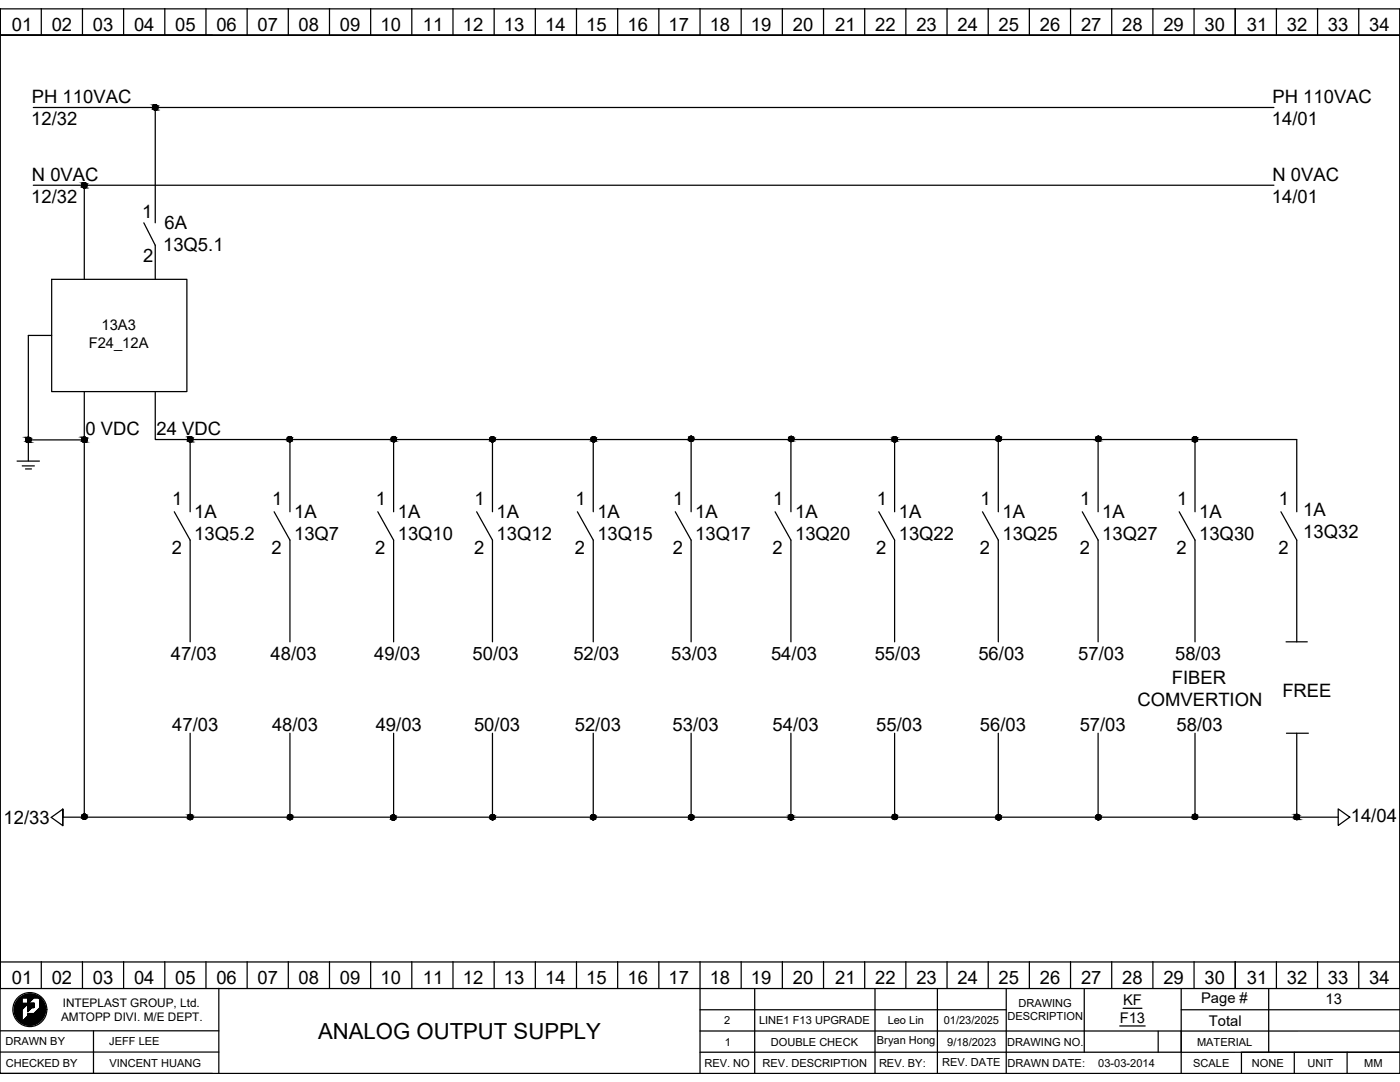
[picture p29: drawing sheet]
<svg xmlns="http://www.w3.org/2000/svg" width="279mm" height="216mm" viewBox="0 0 279 216" stroke-linecap="round" stroke-linejoin="round" font-family="sans-serif">
<defs><g id="words">
<text font-size="4.4" x="63.5" y="207.3">ANALOG OUTPUT SUPPLY</text>
<g font-size="3.7">
<text x="2.3" y="6.2">01</text>
<text x="10.3" y="6.2">02</text>
<text x="18.5" y="6.2">03</text>
<text x="26.7" y="6.2">04</text>
<text x="34.9" y="6.2">05</text>
<text x="43.2" y="6.2">06</text>
<text x="51.4" y="6.2">07</text>
<text x="59.6" y="6.2">08</text>
<text x="67.8" y="6.2">09</text>
<text x="75.9" y="6.2">10</text>
<text x="84.4" y="6.2">11</text>
<text x="92.4" y="6.2">12</text>
<text x="100.6" y="6.2">13</text>
<text x="108.8" y="6.2">14</text>
<text x="117" y="6.2">15</text>
<text x="125.2" y="6.2">16</text>
<text x="133.4" y="6.2">17</text>
<text x="141.6" y="6.2">18</text>
<text x="149.9" y="6.2">19</text>
<text x="158.2" y="6.2">20</text>
<text x="166.7" y="6.2">21</text>
<text x="174.7" y="6.2">22</text>
<text x="182.9" y="6.2">23</text>
<text x="191.1" y="6.2">24</text>
<text x="199.3" y="6.2">25</text>
<text x="207.5" y="6.2">26</text>
<text x="215.7" y="6.2">27</text>
<text x="224" y="6.2">28</text>
<text x="232.2" y="6.2">29</text>
<text x="240.4" y="6.2">30</text>
<text x="248.8" y="6.2">31</text>
<text x="256.8" y="6.2">32</text>
<text x="265" y="6.2">33</text>
<text x="273.2" y="6.2">34</text>
<text x="6.4" y="20.5">PH 110VAC</text>
<text x="254" y="20.5">PH 110VAC</text>
<text x="6.2" y="25">12/32</text>
<text x="253.8" y="25">14/01</text>
<text x="6.2" y="40.5">12/32</text>
<text x="6.4" y="36.1">N 0VAC</text>
<text x="253.8" y="40.5">14/01</text>
<text x="254" y="36.1">N 0VAC</text>
<text x="28.4" y="43.5">1</text>
<text x="32.8" y="45.7">6A</text>
<text x="28.6" y="52.2">2</text>
<text x="32.5" y="50.1">13Q5.1</text>
<text x="17.1" y="86.9">0 VDC</text>
<text x="31.2" y="86.8">24 VDC</text>
<text x="34.4" y="100.7">1</text>
<text x="54.3" y="100.7">1</text>
<text x="75" y="100.7">1</text>
<text x="94.7" y="100.7">1</text>
<text x="114.8" y="100.7">1</text>
<text x="134.4" y="100.7">1</text>
<text x="154.3" y="100.7">1</text>
<text x="175" y="100.7">1</text>
<text x="195.7" y="100.7">1</text>
<text x="215.6" y="100.7">1</text>
<text x="234.9" y="100.7">1</text>
<text x="255.2" y="100.7">1</text>
<text x="38.8" y="103.4">1A</text>
<text x="38.8" y="107.8">13Q5.2</text>
<text x="58.7" y="103.4">1A</text>
<text x="58.7" y="107.8">13Q7</text>
<text x="79.4" y="103.4">1A</text>
<text x="79.4" y="107.8">13Q10</text>
<text x="99.1" y="103.4">1A</text>
<text x="99.1" y="107.8">13Q12</text>
<text x="119.2" y="103.4">1A</text>
<text x="119.2" y="107.8">13Q15</text>
<text x="138.8" y="103.4">1A</text>
<text x="138.8" y="107.8">13Q17</text>
<text x="158.7" y="103.4">1A</text>
<text x="158.7" y="107.8">13Q20</text>
<text x="179.4" y="103.4">1A</text>
<text x="179.4" y="107.8">13Q22</text>
<text x="200.1" y="103.4">1A</text>
<text x="200.1" y="107.8">13Q25</text>
<text x="220" y="103.4">1A</text>
<text x="220" y="107.8">13Q27</text>
<text x="239.3" y="103.4">1A</text>
<text x="239.3" y="107.8">13Q30</text>
<text x="260.1" y="102.9">1A</text>
<text x="260.1" y="107.3">13Q32</text>
<text x="34.3" y="110.6">2</text>
<text x="54.2" y="110.6">2</text>
<text x="74.9" y="110.6">2</text>
<text x="94.6" y="110.6">2</text>
<text x="114.7" y="110.6">2</text>
<text x="134.2" y="110.6">2</text>
<text x="154.2" y="110.6">2</text>
<text x="174.9" y="110.6">2</text>
<text x="195.6" y="110.6">2</text>
<text x="215.5" y="110.6">2</text>
<text x="234.8" y="110.6">2</text>
<text x="255.1" y="110.6">2</text>
<text x="34.1" y="131.8">47/03</text>
<text x="54" y="131.8">48/03</text>
<text x="74.7" y="131.8">49/03</text>
<text x="94.3" y="131.8">50/03</text>
<text x="114.4" y="131.8">52/03</text>
<text x="134" y="131.8">53/03</text>
<text x="153.9" y="131.8">54/03</text>
<text x="174.6" y="131.8">55/03</text>
<text x="195.3" y="131.8">56/03</text>
<text x="215.2" y="131.8">57/03</text>
<text x="234.5" y="131.8">58/03</text>
<text x="233.9" y="136.4">FIBER</text>
<text x="227" y="140.9">COMVERTION</text>
<text x="255.9" y="139.1">FREE</text>
<text x="34.4" y="145.8">47/03</text>
<text x="54.3" y="145.8">48/03</text>
<text x="75" y="145.8">49/03</text>
<text x="94.6" y="145.8">50/03</text>
<text x="114.7" y="145.8">52/03</text>
<text x="134.2" y="145.8">53/03</text>
<text x="154.2" y="145.8">54/03</text>
<text x="174.9" y="145.8">55/03</text>
<text x="195.6" y="145.8">56/03</text>
<text x="215.5" y="145.8">57/03</text>
<text x="234.8" y="145.8">58/03</text>
<text x=".7" y="164.4">12/33</text>
<text x="269.6" y="164">14/04</text>
<text x="2.3" y="196.4">01</text>
<text x="10.3" y="196.4">02</text>
<text x="18.5" y="196.4">03</text>
<text x="26.7" y="196.4">04</text>
<text x="34.9" y="196.4">05</text>
<text x="43.2" y="196.4">06</text>
<text x="51.4" y="196.4">07</text>
<text x="59.6" y="196.4">08</text>
<text x="67.8" y="196.4">09</text>
<text x="75.9" y="196.4">10</text>
<text x="84.4" y="196.4">11</text>
<text x="92.4" y="196.4">12</text>
<text x="100.6" y="196.4">13</text>
<text x="108.8" y="196.4">14</text>
<text x="117" y="196.4">15</text>
<text x="125.2" y="196.4">16</text>
<text x="133.4" y="196.4">17</text>
<text x="141.6" y="196.4">18</text>
<text x="149.9" y="196.4">19</text>
<text x="158.2" y="196.4">20</text>
<text x="166.7" y="196.4">21</text>
<text x="174.7" y="196.4">22</text>
<text x="182.9" y="196.4">23</text>
<text x="191.1" y="196.4">24</text>
<text x="199.3" y="196.4">25</text>
<text x="207.5" y="196.4">26</text>
<text x="215.7" y="196.4">27</text>
<text x="224" y="196.4">28</text>
<text x="232.2" y="196.4">29</text>
<text x="240.4" y="196.4">30</text>
<text x="248.8" y="196.4">31</text>
<text x="256.8" y="196.4">32</text>
<text x="265" y="196.4">33</text>
<text x="273.2" y="196.4">34</text>
</g>
<g font-size="2.9">
<text x="20.3" y="65.9">13A3</text>
<text x="17.7" y="69.5">F24_12A</text>
<text x="224.1" y="200.6">KF</text>
<text x="239.7" y="200.1">Page #</text>
<text x="264.6" y="200.4">13</text>
<text x="223.5" y="204.1">F13</text>
<text x="241.3" y="204.6">Total</text>
</g>
<g font-size="2.4">
<text x="12.2" y="203.7">AMTOPP DIVI. M/E DEPT.</text>
<text x="12.5" y="200.9">INTEPLAST GROUP, Ltd.</text>
</g>
<g font-size="2.2">
<text x="201.1" y="203.6">DESCRIPTION</text>
<text x="203.2" y="200.9">DRAWING</text>
<text x="1.1" y="208.6">DRAWN BY</text>
<text x="21.8" y="208.6">JEFF LEE</text>
<text x="144.5" y="204.4">2</text>
<text x="144.6" y="208.6">1</text>
<text x="151.5" y="204.3">LINE1 F13 UPGRADE</text>
<text x="153.8" y="208.6">DOUBLE CHECK</text>
<text x="175" y="208.4">Bryan Hong</text>
<text x="177.2" y="204.3">Leo Lin</text>
<text x="188.3" y="204.3">01/23/2025</text>
<text x="189" y="208.6">9/18/2023</text>
<text x="201" y="208.6">DRAWING NO.</text>
<text x="238.9" y="208.6">MATERIAL</text>
<text x="1.1" y="212.8">CHECKED BY</text>
<text x="21.8" y="212.8">VINCENT HUANG</text>
<text x="140.6" y="212.9">REV. NO</text>
<text x="152.2" y="212.9">REV. DESCRIPTION</text>
<text x="175.4" y="212.9">REV. BY:</text>
<text x="188" y="212.6">REV. DATE</text>
<text x="201.1" y="212.9">DRAWN DATE:</text>
<text x="219.2" y="212.9">03-03-2014</text>
<text x="238.1" y="212.9">SCALE</text>
<text x="249.8" y="212.9">NONE</text>
<text x="260.9" y="212.9">UNIT</text>
<text x="272.3" y="212.9">MM</text>
</g>
</g></defs>
<g fill="none" stroke="#000" stroke-width=".25">
<path d="M0 1.8h279.4v212.4h-279.4zM0 7v-5.2v190.1v-4.2M8.2 1.7v5.3M16.5 1.7v5.3M24.7 1.7v5.3M32.9 1.7v5.3M41.1 1.7v5.3M42.4 7h-42.4h279.4M49.3 1.7v5.3M57.5 1.7v5.3M65.8 1.7v5.3M74 1.7v5.3"/>
<path d="M82.2 1.7v5.3M90.4 1.7v5.3M98.6 1.7v5.3M106.8 1.7v5.3M115.1 1.7v5.3M123.3 1.7v5.3M131.5 1.7v5.3M139.7 1.7v5.3M147.9 1.7v5.3M156.1 1.7v5.3M164.4 1.7v5.3M172.6 1.7v5.3"/>
<path d="M180.8 1.7v5.3M189 1.7v5.3M197.2 1.7v5.3M205.4 1.7v5.3M213.7 1.7v5.3M221.9 1.7v5.3M230.1 1.7v5.3M238.3 1.7v5.3M246.5 1.7v5.3M254.7 1.7v5.3M262.9 1.7v5.3M271.2 1.7v5.3"/>
<path d="M279.4 1.8v195.5h-279.4v-5.4h279.4M6.6 21.4h247.6M6.6 37h247.6M16.8 37v18.7M31 21.4v23.1M10.3 55.7h27v22.4h-27zM28.7 44.5l2.3 4.4v6.8M10.3 66.9h-4.6v25.1M16.8 78.1v85M31 78.1v9.6h227.8v14.4M3.4 92h4.5M4.4 93h2.5"/>
<path d="M5.1 93.6h1.2M5.7 87.8h11.1M37.9 87.7v14.4M57.9 87.7v14.4M78.6 87.7v14.4M98.3 87.7v14.4M118.4 87.7v14.4M137.9 87.7v14.4M157.8 87.7v14.4M178.5 87.7v14.4M199.2 87.7v14.4M219.1 87.7v14.4"/>
<path d="M238.5 87.7v14.4M34.8 102.1l3.1 5.7v20.3M54.7 102.1l3.2 5.7v20.3M75.4 102.1l3.2 5.7v20.3M95.1 102.1l3.2 5.7v20.3M115.2 102.1l3.2 5.7v20.3M134.8 102.1l3.1 5.7v20.3M154.7 102.1l3.1 5.7v20.3M175.4 102.1l3.1 5.7v20.3M196.1 102.1l3.1 5.7v20.3M216 102.1l3.1 5.7v20.3M235.3 102.1l3.2 5.7v20.3"/>
<path d="M255.6 102.1l3.2 5.7v20.3M256.7 128.1h4.2M37.9 146.3v16.8M57.9 146.3v16.8M78.6 146.3v16.8M98.3 146.3v16.8M118.4 146.3v16.8M137.9 146.3v16.8M157.8 146.3v16.8M178.5 146.3v16.8M199.2 146.3v16.8M219.1 146.3v16.8"/>
<path d="M238.5 146.3v16.8M256.7 146.3h4.4M258.8 146.3v16.8M12.5 161.5l-2.3 1.6 2.3 1.7v-3.3v3.3M12.5 163.1h254.6M267.1 161.4l2.3 1.6-2.3 1.7zM4 199.1l-.4 .4M4.2 198.9l-.8 .8M4.3 198.9h1.2v1.3h-1.2zM4.4 199.2l-1.4 1.4M4.4 199.2l-1.5 1.5M4.4 199.3l-1.5 1.5"/>
<path d="M4.4 199.4l-1.5 1.5M4.4 199.4l-1.5 1.6M4.4 199.5l-1.5 1.6M4.4 199.7l-1.5 1.5M4.4 199.7l-1.6 1.6M4.4 199.8l-1.6 1.5M4.4 199.9l-1.6 1.5M4.4 199.9l-1.6 1.6M4.4 200l-1.6 1.6M4.4 198.7l-1.1 1.2M4.6 198.7l-1.4 1.4M4.7 198.6l-1.6 1.6"/>
<path d="M4.8 198.6l-1.7 1.7M4.9 198.5l-1.9 1.9M5 198.5l-2 2M5.1 198.5l-.6 .6M5.2 198.4l-.7 .7M5.3 198.4l-.7 .7M5.4 198.4l-.7 .7M5.5 198.4l-.8 .7M5.6 198.4l-.8 .7M5.7 198.3l-.8 .8M5.8 198.3l-.8 .8M5.9 198.3l-.8 .8"/>
<path d="M6 198.3l-.8 .8M6.1 198.3l-.8 .8M6.1 198.3l-.7 .8M6.2 198.3l-.8 .8M6.3 198.4l-.8 .7M6.3 198.4l-.7 .7M6.4 198.4l-.8 .8M6.5 198.4l-.9 .9M6.6 198.4l-1 1M6.6 198.4l-1 1.1M6.7 198.4l-1.1 1.1M6.7 198.4l-1.1 1.2"/>
<path d="M6.8 198.4l-1.2 1.3M6.8 198.5l-1.2 1.2M6.9 198.5l-1.3 1.3M6.9 198.5l-1.3 1.4M7 198.5l-1.4 1.4M7 198.5l-1.4 1.5M7.1 198.5l-1.5 1.6M7.1 198.6l-1.5 1.5M7.1 199.1l.4-.4-.3 .4M7.2 198.6l-1.7 1.7M7.2 198.6l-4.1 4.1M7.3 198.6l-.5 .5"/>
<path d="M7.3 198.7l-.4 .4M7.4 198.7l-.5 .4M7.4 198.7l-.4 .4M7.5 198.7l-.4 .4M7.6 199.1l.2-.2-.2 .2M7.6 198.8l-.3 .3M7.6 198.8l-.2 .3M7.7 198.9l-.3 .2M7.7 198.9l-.2 .2M7.8 199.2l.2-.1-.2 .2M7.9 199.4l.2-.2-.2 .2M7.9 199l-.2 .1"/>
<path d="M7.9 199l-.1 .2M8 199.1l-.1 .2M8.1 199.2l-.2 .3M8.2 199.3l-.3 .2M8.2 199.3l-.3 .3M8.2 199.3l-.3 .4M8.2 191.9v5.3M8.3 199.4l-.4 .3M8.3 199.4l-.4 .4M8.3 199.4l-.4 .5M8.4 199.5l-.5 .4M8.4 199.5l-.5 .5"/>
<path d="M8.4 199.6l-.5 .5M8.5 199.6l-.6 .5M8.5 199.6l-.6 .6M8.5 199.7l-.6 .6M8.5 199.7l-.6 .7M8.6 199.8l-.7 .6M8.6 199.8l-.7 .7M8.6 199.8l-.7 .8M8.7 199.9l-.8 .7M8.7 199.9l-.8 .8M8.7 200l-.8 .8M16.5 191.9v5.3"/>
<path d="M24.7 191.9v5.3M32.9 191.9v5.3M41.1 191.9v5.3M43.7 197.2v17M49.3 191.9v5.3M57.5 191.9v5.3M65.8 191.9v5.3M74 191.9v5.3M82.2 191.9v5.3M90.4 191.9v5.3M98.6 191.9v5.3M106.8 191.9v5.3"/>
<path d="M115.1 191.9v5.3M123.3 191.9v5.3M131.5 191.9v5.3M139.7 191.9v22.3M147.9 191.9v5.3M150.6 197.3v16.9M156.1 191.9v5.3M164.4 191.9v5.3M172.6 191.9v5.3M174.6 197.3v16.9M180.8 191.9v5.3M187.1 197.3v16.9"/>
<path d="M189 191.9v5.3M197.2 191.9v5.3M200.8 197.3v16.9M205.4 191.9v5.3M213.7 191.9v5.3M216.4 197.3v8.4h19.3M221.9 191.9v5.3M230.1 191.9v5.3M235.7 197.3v16.9M238.3 191.9v5.3M246.5 191.9v5.3M253.2 197.3v12.7"/>
<path d="M254.7 191.9v5.3M262.9 191.9v5.3M271.2 191.9v5.3M0 209.9h43.7M0 205.7h43.7M0 214.2h42.4M4.3 201.5l2.5-2.6h.9l.3 .2 .1 1.9-1.3 1.3h-1.3v.4l-1.2 1.3zM4.4 203l-.6 .7M4.4 201.7l-1.2 1.2M4.4 202.3l-1 1M4.4 202.4l-.9 .9M4.4 202.5l-.9 .9"/>
<path d="M4.4 202.6l-.8 .9M4.4 202.7l-.8 .8M4.4 202.9l-.7 .7M4.4 203l-.7 .6M4.4 203.1l-.6 .6M4.4 203.2l-.6 .5M4.4 203.2l-.5 .6M4.4 200.1l-1.6 1.5M4.4 200.1l-1.5 1.6M4.4 200.2l-1.5 1.6M4.4 200.3l-1.5 1.5M4.4 201.5l-1.3 1.3"/>
<path d="M4.4 201.6l-1.2 1.2M4.4 201.8l-1.2 1.2M4.4 201.9l-1.1 1.1M4.4 202l-1.1 1.1M4.4 202.1l-1.1 1M4.4 202.1l-1 1.1M4.4 202.2l-1 1M4.4 202.8l-.8 .7M4.4 202.8l-.7 .8M4.4 203.3l-.5 .5M4.4 203.4l-.5 .4M4.4 203.4l-.4 .5"/>
<path d="M4.4 203.5l-.4 .4 .4-.3M4.4 203.6l-.3 .4M4.4 203.7l-.3 .3M4.4 203.8l-.2 .2M4.5 200.3l-1.6 1.6M4.6 200.3l-1.7 1.7M4.7 200.3l-1.8 1.8M4.8 200.3l-1.9 1.9M4.9 200.3l-2 1.9M4.9 200.3l-1.9 2M5 200.3l-2 2M5.1 200.3l-2.1 2.1"/>
<path d="M5.2 200.3l-2.2 2.2M5.3 200.3l-2.3 2.2M5.4 200.3l-2.3 2.3M5.5 200.3l-2.4 2.4M5.6 202.2v.1M5.6 200.3h.1M5.7 202.2l-.1 .1M5.7 200.3l-.1 .1M5.8 200.2l-.3 .2M5.8 202.2l-.2 .2M5.8 200.3l-.2 .2M5.8 202.2l-.2 .3"/>
<path d="M5.8 200.2l-.3 .3M5.8 200.3l-.2 .3M5.9 202.2l-.3 .3M5.9 200.2l-.4 .3M5.9 200.3l-.3 .3M6 202.2l-.4 .4M6 200.3l-.4 .4M6 200.2l-.5 .4M6 202.2l-1.8 1.8 1.9-1.8M6 200.3l-.4 .5M6.1 200.2l-.6 .5M6.1 200.3l-.5 .5"/>
<path d="M6.1 200.2l-.6 .6M6.2 202.2l-1.9 1.9M6.2 200.3l-.6 .6M6.2 200.2l-.7 .7M6.2 200.3l-.6 .7M6.3 200.2l-.8 .7M6.3 202.2l-1.9 1.9M6.4 200.2l-.9 .8M6.4 202.2l-2 2M6.4 201h.4M6.4 200.3l-.8 .8M6.4 200.2l-.9 .9"/>
<path d="M6.4 202.2l-1.9 2M6.5 200.3l-.9 .9M6.5 200.2l-1 .9M6.5 202.2l-2 2M6.6 200.2l-1.1 1M6.6 202.2l-2 2 2-2M6.6 200.3l-1 1M6.7 200.2l-1.2 1.1M6.7 200.3l-1.1 1.1M6.7 202.2l-2 2.1M6.7 200.2l-1.2 1.2M6.7 200.7l-.3 .4"/>
<path d="M6.7 200.8l-.3 .3M6.7 200.8l-.2 .3M6.7 200.9l-.1 .2M6.7 201l-.1 .1M6.7 201v.1M6.8 200.2l-1.3 1.2M6.8 200.2h-1.3v1.7l1.3-1.3M6.8 200.2v.8M6.8 200.3l-1.3 1.2M6.8 200.3l-1.3 1.3M6.8 200.4l-1.3 1.3M6.8 200.5l-1.3 1.2"/>
<path d="M6.8 200.6l-1.3 1.2M6.8 200.7l-.3 .3M6.8 200.8l-.2 .2M6.8 200.9l-.2 .1M6.8 200.9l-.1 .1M6.8 201h.1M8.5 203.3l-.7 .7M8.6 203.1l-1 1M8.7 202.9l-1.3 1.3M8.7 200.1l-.8 .8M8.8 200.1l-.9 .9M8.8 202.8l-1.5 1.5"/>
<path d="M8.8 200.2l-.9 .8M8.8 200.2l-4.1 4.1M8.8 200.3l-4 4M8.8 202.7l-1.6 1.6M8.9 200.3l-4.1 4M8.9 200.3l-4 4.1M8.9 202.5l-1.8 1.9M8.9 200.4l-4 4M8.9 200.4l-3.9 4M8.9 202.4l-2 2M8.9 200.5l-3.9 3.9M8.9 200.6l-3.8 3.8"/>
<path d="M8.9 202.3l-2.1 2.1M9 200.6l-3.9 3.9M9 200.7l-3.8 3.8M9 202.2l-2.2 2.3M9 202.2l-2.3 2.3M9 200.8l-3.7 3.7M9 202.1l-2.4 2.4M9 200.9l-3.6 3.6M9 200.9l-3.5 3.6M9 202l-2.5 2.5M9 201l-3.5 3.5M9 201.9l-2.6 2.6"/>
<path d="M9.1 201.1l-3.5 3.4M9.1 201.8l-2.8 2.7M9.1 201.1l-3.5 3.5M9.1 201.2l-3.4 3.4M9.1 201.7l-2.9 2.9M9.1 201.3l-3.3 3.3M9.1 201.4l-3.2 3.2M9.1 201.5l-3.1 3.1M9.1 201.6l-3 3M18.7 205.7v8.5M139.7 210h96M139.7 201.5h61.1"/>
<path d="M139.7 205.7h76.7v4.3M223.5 204.7h5M224.1 201.2h3.8M231.1 205.7v4.3M235.7 201.5h43.7M258.3 210h-10.5v4.2M268.8 210h-10.5v4.2M279.4 205.7h-43.7v4.3h43.7h-10.6v4.2"/>
<circle cx="16.8" cy="37" r=".53"/>
<circle cx="31" cy="21.4" r=".53"/>
<circle cx="5.7" cy="87.8" r=".53"/>
<circle cx="16.9" cy="87.7" r=".53"/>
<circle cx="38" cy="87.7" r=".53"/>
<circle cx="57.8" cy="87.6" r=".53"/>
<circle cx="78.6" cy="87.6" r=".53"/>
<circle cx="98.3" cy="87.7" r=".53"/>
<circle cx="118.5" cy="87.7" r=".53"/>
<circle cx="137.9" cy="87.6" r=".53"/>
<circle cx="157.9" cy="87.6" r=".53"/>
<circle cx="178.6" cy="87.7" r=".53"/>
<circle cx="199.3" cy="87.5" r=".53"/>
<circle cx="219.2" cy="87.6" r=".53"/>
<circle cx="238.5" cy="87.7" r=".53"/>
<circle cx="16.8" cy="163" r=".53"/>
<circle cx="38" cy="163" r=".53"/>
<circle cx="57.9" cy="163" r=".53"/>
<circle cx="78.5" cy="163.1" r=".53"/>
<circle cx="98.3" cy="163.1" r=".53"/>
<circle cx="118.4" cy="163.1" r=".53"/>
<circle cx="137.9" cy="163.1" r=".53"/>
<circle cx="157.8" cy="163.1" r=".53"/>
<circle cx="178.6" cy="163" r=".53"/>
<circle cx="199.3" cy="163.1" r=".53"/>
<circle cx="219.2" cy="163.1" r=".53"/>
<circle cx="238.5" cy="163" r=".53"/>
<circle cx="258.8" cy="163" r=".53"/>
<circle cx="6" cy="201.5" r="3.4"/>
</g>
<g fill="#000" stroke="#000" stroke-width=".2">
<path d="M16.6 37.5h.2zM16.6 36.5h.2zM16.8 37.5h.2zM30.8 21.9l.2 .1zM30.8 20.9h.2zM31 21.9h.2zM5.5 88.3h.2zM5.5 87.3h.2zM5.7 88.3h.1zM16.7 88.2l.2 .1zM16.7 87.2h.2zM16.9 88.2h.1z"/>
<path d="M37.8 88.2h.2zM37.8 87.2h.2zM38 88.2h.1zM258.6 163.5h.2zM258.6 162.5h.2zM258.8 163.5h.2z"/>
<path d="M16.6 36.5h.2zM16.6 36.5h.2z"/>
<path d="M16.6 36.5l.2 .1zM16.5 36.6h.3z"/>
<path d="M16.5 36.6h.3zM16.4 36.6h.4z"/>
<path d="M16.4 36.6l.4 .1zM16.4 36.6l.4 .1z"/>
<path d="M16.4 36.7l.4 .1zM16.4 36.7l.4 .1z"/>
<path d="M16.3 36.8l.5 .1zM16.3 36.8l.5 .1z"/>
<path d="M16.3 36.9l.5 .1zM16.3 36.9l.5 .1z"/>
<path d="M16.3 37l.5 .1zM16.3 37l.5 .1z"/>
<path d="M16.3 37.1l.5 .1zM16.3 37.1l.5 .1z"/>
<path d="M16.3 37.2h.5zM16.3 37.2h.5z"/>
<path d="M16.4 37.2l.4 .1zM16.4 37.2l.4 .1z"/>
<path d="M16.4 37.3l.4 .1zM16.4 37.3l.4 .1z"/>
<path d="M16.5 37.4h.3zM16.5 37.4h.3z"/>
<path d="M16.6 37.4l.2 .1zM16.6 37.4l.2 .1z"/>
<path d="M16.8 36.5h.2zM16.8 36.5h.2z"/>
<path d="M16.8 36.5h.3zM16.8 36.5h.3z"/>
<path d="M16.8 36.5l.4 .1zM16.8 36.5l.4 .1z"/>
<path d="M16.8 37.4h.3zM16.8 37.4l.2 .1z"/>
<path d="M16.8 36.6h.4zM16.8 36.6h.4z"/>
<path d="M16.8 37.4h.4zM16.8 37.4h.3z"/>
<path d="M16.8 36.6l.5 .1zM16.8 36.6l.5 .1z"/>
<path d="M16.8 37.3h.4zM16.8 37.3l.4 .1z"/>
<path d="M16.8 36.7l.5 .1zM16.8 36.7l.5 .1z"/>
<path d="M16.8 37.2h.5zM16.8 37.2l.4 .1z"/>
<path d="M16.8 36.8l.5 .1zM16.8 36.8l.5 .1z"/>
<path d="M16.8 37.2h.5zM16.8 37.2h.5z"/>
<path d="M16.8 36.9l.5 .1zM16.8 36.9l.5 .1z"/>
<path d="M16.8 37.1h.5zM16.8 37.1l.5 .1z"/>
<path d="M16.8 37l.5 .1zM16.8 37l.5 .1z"/>
<path d="M30.8 20.9l.2 .1zM30.7 21h.3z"/>
<path d="M30.7 21h.3zM30.6 21h.4z"/>
<path d="M30.6 21l.4 .1zM30.6 21l.4 .1z"/>
<path d="M30.6 21.1l.4 .1zM30.6 21.1l.4 .1z"/>
<path d="M30.5 21.2l.5 .1zM30.5 21.2l.5 .1z"/>
<path d="M30.5 21.3h.5zM30.5 21.3h.5z"/>
<path d="M30.5 21.3l.5 .1zM30.5 21.3l.5 .1z"/>
<path d="M30.5 21.4l.5 .1zM30.5 21.4l.5 .1z"/>
<path d="M30.5 21.5l.5 .1zM30.5 21.5l.5 .1z"/>
<path d="M30.5 21.6l.5 .1zM30.5 21.6l.5 .1z"/>
<path d="M30.5 21.7l.5 .1zM30.5 21.7l.5 .1z"/>
<path d="M30.6 21.8h.4zM30.6 21.8h.4z"/>
<path d="M30.6 21.8l.4 .1zM30.6 21.8l.4 .1z"/>
<path d="M30.7 21.9h.3zM30.7 21.9h.3z"/>
<path d="M31 20.9h.2zM31 20.9h.2z"/>
<path d="M31 20.9l.3 .1zM31 20.9l.3 .1z"/>
<path d="M31 21h.3zM31 21h.3z"/>
<path d="M31 21.9h.3zM31 21.9h.2z"/>
<path d="M31 21l.4 .1zM31 21l.4 .1z"/>
<path d="M31 21.8h.3zM31 21.8l.3 .1z"/>
<path d="M31 21.1l.4 .1zM31 21.1l.4 .1z"/>
<path d="M31 21.8h.4zM31 21.8h.3z"/>
<path d="M31 21.2l.5 .1zM31 21.2l.5 .1z"/>
<path d="M31 21.7h.4zM31 21.7l.4 .1z"/>
<path d="M31 21.3h.5zM31 21.3h.5z"/>
<path d="M31 21.6h.5zM31 21.6l.4 .1z"/>
<path d="M31 21.3l.5 .1zM31 21.3l.5 .1z"/>
<path d="M31 21.5h.5zM31 21.5l.5 .1z"/>
<path d="M31 21.4l.5 .1zM31 21.4l.5 .1z"/>
<path d="M5.5 87.3h.2zM5.4 87.3h.3z"/>
<path d="M5.4 87.3l.3 .1zM5.3 87.4h.4z"/>
<path d="M5.3 87.4h.4zM5.3 87.4h.4z"/>
<path d="M5.2 87.4l.5 .1zM5.2 87.4l.5 .1z"/>
<path d="M5.2 87.5l.5 .1zM5.2 87.5l.5 .1z"/>
<path d="M5.2 87.6l.5 .1zM5.2 87.6l.5 .1z"/>
<path d="M5.1 87.7l.6 .1zM5.1 87.7l.6 .1z"/>
<path d="M5.1 87.8l.6 .1zM5.1 87.8l.6 .1z"/>
<path d="M5.1 87.9l.6 .1zM5.1 87.9l.6 .1z"/>
<path d="M5.2 88h.5zM5.2 88h.5z"/>
<path d="M5.2 88l.5 .1zM5.2 88l.5 .1z"/>
<path d="M5.2 88.1l.5 .1zM5.2 88.1l.5 .1z"/>
<path d="M5.3 88.2h.4zM5.3 88.2h.4z"/>
<path d="M5.4 88.2l.3 .1zM5.4 88.2l.3 .1z"/>
<path d="M5.7 87.3h.1zM5.7 87.3h.1z"/>
<path d="M5.7 87.3h.2zM5.7 87.3h.2z"/>
<path d="M5.7 87.3l.3 .1zM5.7 87.3l.3 .1z"/>
<path d="M5.7 88.2h.2zM5.7 88.2l.1 .1z"/>
<path d="M5.7 87.4h.4zM5.7 87.4h.4z"/>
<path d="M5.7 88.2h.3zM5.7 88.2h.2z"/>
<path d="M5.7 87.4l.4 .1zM5.7 87.4l.4 .1z"/>
<path d="M5.7 88.1h.4zM5.7 88.1l.3 .1z"/>
<path d="M5.7 87.5l.4 .1zM5.7 87.5l.4 .1z"/>
<path d="M5.7 88h.4zM5.7 88l.4 .1z"/>
<path d="M5.7 87.6l.5 .1zM5.7 87.6l.5 .1z"/>
<path d="M5.7 88h.4zM5.7 88h.4z"/>
<path d="M5.7 87.7l.5 .1zM5.7 87.7l.5 .1z"/>
<path d="M5.7 87.9h.5zM5.7 87.9l.4 .1z"/>
<path d="M5.7 87.8l.5 .1zM5.7 87.8l.5 .1z"/>
<path d="M16.7 87.2l.2 .1zM16.6 87.3h.3z"/>
<path d="M16.6 87.3h.3zM16.5 87.3h.4z"/>
<path d="M16.5 87.3l.4 .1zM16.5 87.3l.4 .1z"/>
<path d="M16.5 87.4l.4 .1zM16.5 87.4l.4 .1z"/>
<path d="M16.4 87.5l.5 .1zM16.4 87.5l.5 .1z"/>
<path d="M16.4 87.6l.5 .1zM16.4 87.6l.5 .1z"/>
<path d="M16.3 87.7h.6zM16.3 87.7h.6z"/>
<path d="M16.3 87.7l.6 .1zM16.3 87.7l.6 .1z"/>
<path d="M16.3 87.8l.6 .1zM16.3 87.8l.6 .1z"/>
<path d="M16.4 87.9l.5 .1zM16.4 87.9l.5 .1z"/>
<path d="M16.4 88l.5 .1zM16.4 88l.5 .1z"/>
<path d="M16.5 88.1h.4zM16.5 88.1h.4z"/>
<path d="M16.5 88.1l.4 .1zM16.5 88.1l.4 .1z"/>
<path d="M16.6 88.2h.3zM16.6 88.2h.3z"/>
<path d="M16.9 87.2h.1zM16.9 87.2h.1z"/>
<path d="M16.9 87.2l.2 .1zM16.9 87.2l.2 .1z"/>
<path d="M16.9 87.3h.3zM16.9 87.3h.3z"/>
<path d="M16.9 88.2h.2zM16.9 88.2h.1z"/>
<path d="M16.9 87.3l.4 .1zM16.9 87.3l.4 .1z"/>
<path d="M16.9 88.1h.3zM16.9 88.1l.2 .1z"/>
<path d="M16.9 87.4l.4 .1zM16.9 87.4l.4 .1z"/>
<path d="M16.9 88.1h.4zM16.9 88.1h.3z"/>
<path d="M16.9 87.5l.5 .1zM16.9 87.5l.5 .1z"/>
<path d="M16.9 88h.4zM16.9 88l.4 .1z"/>
<path d="M16.9 87.6l.5 .1zM16.9 87.6l.5 .1z"/>
<path d="M16.9 87.9h.5zM16.9 87.9l.4 .1z"/>
<path d="M16.9 87.7h.5zM16.9 87.7h.5z"/>
<path d="M16.9 87.8h.5zM16.9 87.8l.5 .1z"/>
<path d="M16.9 87.7h.5zM16.9 87.7l.5 .1z"/>
<path d="M37.8 87.2h.2zM37.7 87.2h.3z"/>
<path d="M37.7 87.2l.3 .1zM37.6 87.3h.4z"/>
<path d="M37.6 87.3h.4zM37.6 87.3h.4z"/>
<path d="M37.6 87.3l.4 .1zM37.6 87.3l.4 .1z"/>
<path d="M37.5 87.4l.5 .1zM37.5 87.4l.5 .1z"/>
<path d="M37.5 87.5l.5 .1zM37.5 87.5l.5 .1z"/>
<path d="M37.4 87.6l.6 .1zM37.4 87.6l.6 .1z"/>
<path d="M37.4 87.7h.6zM37.4 87.7h.6z"/>
<path d="M37.4 87.7l.6 .1zM37.4 87.7l.6 .1z"/>
<path d="M37.5 87.8l.5 .1zM37.5 87.8l.5 .1z"/>
<path d="M37.5 87.9l.5 .1zM37.5 87.9l.5 .1z"/>
<path d="M37.6 88l.4 .1zM37.6 88l.4 .1z"/>
<path d="M37.6 88.1h.4zM37.6 88.1h.4z"/>
<path d="M37.7 88.1l.3 .1zM37.7 88.1l.3 .1z"/>
<path d="M38 87.1l.1 .1zM38 87.1l.1 .1z"/>
<path d="M38 87.2h.2zM38 87.2h.2z"/>
<path d="M38 87.2l.3 .1zM38 87.2l.3 .1z"/>
<path d="M38 88.1h.2zM38 88.1l.1 .1z"/>
<path d="M38 87.3h.4zM38 87.3h.4z"/>
<path d="M38 88.1h.3zM38 88.1h.2z"/>
<path d="M38 87.3l.4 .1zM38 87.3l.4 .1z"/>
<path d="M38 88h.4zM38 88l.3 .1z"/>
<path d="M38 87.4l.5 .1zM38 87.4l.5 .1z"/>
<path d="M38 87.9h.4zM38 87.9l.4 .1z"/>
<path d="M38 87.5l.5 .1zM38 87.5l.5 .1z"/>
<path d="M38 87.8h.5zM38 87.8l.4 .1z"/>
<path d="M38 87.6l.5 .1zM38 87.6l.5 .1z"/>
<path d="M38 87.7h.5zM38 87.7l.5 .1z"/>
<path d="M38 87.7h.5zM38 87.7h.5z"/>
<path d="M57.8 87.1h.2zM57.7 87.1h.3z"/>
<path d="M57.7 87.1l.4 .1zM57.6 87.2h.5z"/>
<path d="M57.7 88.1h.3zM57.7 88.1l.2 .1z"/>
<path d="M57.6 87.2h.6zM57.5 87.2h.7z"/>
<path d="M57.6 88.1h.5zM57.6 88.1h.4z"/>
<path d="M57.5 87.2l.7 .1zM57.4 87.3h.8z"/>
<path d="M57.5 88.1h.7zM57.5 88.1h.6z"/>
<path d="M57.4 87.3l.9 .1zM57.4 87.3l.9 .1z"/>
<path d="M57.4 88h.8zM57.4 88l.8 .1z"/>
<path d="M57.4 87.4l.9 .1zM57.4 87.4l.9 .1z"/>
<path d="M57.4 87.9h.9zM57.4 87.9l.8 .1z"/>
<path d="M57.3 87.5h1.1zM57.3 87.5h1.1z"/>
<path d="M57.3 87.8h1zM57.3 87.8l1 .1z"/>
<path d="M57.3 87.5l1.1 .1zM57.3 87.5l1.1 .1z"/>
<path d="M57.3 87.7h1.1zM57.3 87.7l1 .1z"/>
<path d="M57.3 87.6h1.1zM57.3 87.6l1.1 .1z"/>
<path d="M78.5 87.1h.2zM78.4 87.1h.3z"/>
<path d="M78.4 87.1l.4 .1zM78.4 87.2h.4z"/>
<path d="M78.4 88.1h.3zM78.4 88.1l.2 .1z"/>
<path d="M78.4 87.2h.5zM78.3 87.2h.6z"/>
<path d="M78.4 88.1h.4zM78.4 88.1h.3z"/>
<path d="M78.3 87.2l.7 .1zM78.2 87.3h.8z"/>
<path d="M78.3 88.1h.6zM78.3 88.1h.5z"/>
<path d="M78.2 87.3l.8 .1zM78.2 87.3l.8 .1h-.9z"/>
<path d="M78.2 88h.8zM78.2 88l.7 .1z"/>
<path d="M78.1 87.4h1zM78.1 87.4h1z"/>
<path d="M78.1 87.9h.9zM78.1 87.9l.9 .1z"/>
<path d="M78.1 87.4l1 .1zM78.1 87.4l1 .1z"/>
<path d="M78.1 87.8h1zM78.1 87.8l.9 .1z"/>
<path d="M78.1 87.5l1 .1zM78.1 87.5l1 .1z"/>
<path d="M78.1 87.7h1zM78.1 87.7l1 .1z"/>
<path d="M78.1 87.6l1 .1v-.1zM78.1 87.6l1 .1z"/>
<path d="M98.2 87.1h.2zM98.1 87.1h.3z"/>
<path d="M98.1 87.1l.4 .1zM98 87.2h.5z"/>
<path d="M98.1 88.2h.3zM98.1 88.2h.2z"/>
<path d="M98 87.2h.6zM98 87.2h.6z"/>
<path d="M98 88.1h.5zM98 88.1l.4 .1z"/>
<path d="M98 87.2l.7 .1zM97.9 87.3h.8z"/>
<path d="M98 88.1h.6zM98 88.1h.5z"/>
<path d="M97.9 87.3l.8 .1zM97.9 87.3l.8 .1z"/>
<path d="M97.9 88h.8zM97.9 88l.7 .1z"/>
<path d="M97.8 87.4l1 .1zM97.8 87.4l1 .1z"/>
<path d="M97.8 87.9h.9zM97.8 87.9l.9 .1z"/>
<path d="M97.8 87.5l1 .1zM97.8 87.5l1 .1z"/>
<path d="M97.8 87.8h1zM97.8 87.8l.9 .1z"/>
<path d="M97.8 87.6l1 .1zM97.8 87.6l1 .1h-1.1z"/>
<path d="M97.8 87.8h1zM97.8 87.8h1z"/>
<path d="M97.7 87.7h1.1zM97.7 87.7l1.1 .1z"/>
<path d="M118.4 87.1h.2zM118.3 87.1h.3z"/>
<path d="M118.3 87.1l.4 .1zM118.2 87.2h.5z"/>
<path d="M118.3 88.2h.3zM118.3 88.2h.2z"/>
<path d="M118.2 87.2h.6zM118.1 87.2h.7z"/>
<path d="M118.2 88.1h.5zM118.2 88.1l.4 .1z"/>
<path d="M118.1 87.2l.8 .1zM118.1 87.3h.8z"/>
<path d="M118.1 88.1h.7zM118.1 88.1h.6z"/>
<path d="M118.1 87.3l.8 .1zM118.1 87.3l.8 .1z"/>
<path d="M118.1 88h.8zM118.1 88l.7 .1z"/>
<path d="M118 87.4l1 .1zM118 87.4l1 .1z"/>
<path d="M118 87.9h.9zM118 87.9l.9 .1z"/>
<path d="M118 87.5l1 .1zM118 87.5l1 .1z"/>
<path d="M118 87.8h1zM118 87.8l.9 .1z"/>
<path d="M117.9 87.6l1.1 .1zM117.9 87.6l1.1 .1z"/>
<path d="M117.9 87.8h1.1zM117.9 87.8h1.1z"/>
<path d="M117.9 87.7l1.1 .1v-.1zM117.9 87.7l1.1 .1z"/>
<path d="M137.9 87l.2 .1zM137.8 87.1h.3z"/>
<path d="M137.8 87.1h.4zM137.7 87.1h.5z"/>
<path d="M137.8 88.1h.3zM137.8 88.1h.2z"/>
<path d="M137.7 87.1l.5 .1zM137.6 87.2h.6z"/>
<path d="M137.7 88h.5zM137.7 88l.4 .1z"/>
<path d="M137.6 87.2h.7zM137.5 87.2h.8z"/>
<path d="M137.6 88h.6zM137.6 88h.6z"/>
<path d="M137.5 87.2l.9 .1zM137.5 87.2l.9 .1z"/>
<path d="M137.5 87.9h.8zM137.5 87.9l.7 .1z"/>
<path d="M137.5 87.3l.9 .1zM137.5 87.3l.9 .1z"/>
<path d="M137.5 87.9h.9zM137.5 87.9h.8z"/>
<path d="M137.4 87.4l1 .1zM137.4 87.4l1 .1z"/>
<path d="M137.4 87.8h1zM137.4 87.8l1 .1z"/>
<path d="M137.4 87.5l1.1 .1zM137.4 87.5l1.1 .1z"/>
<path d="M137.4 87.7h1zM137.4 87.7l1 .1z"/>
<path d="M137.4 87.6h1.1zM137.4 87.6l1 .1z"/>
<path d="M157.9 87.1h.1zM157.8 87.1h.2z"/>
<path d="M157.8 87.1h.3zM157.7 87.1h.4z"/>
<path d="M157.8 88.1h.2zM157.8 88.1h.2z"/>
<path d="M157.7 87.1l.5 .1zM157.6 87.2h.6z"/>
<path d="M157.7 88.1h.4zM157.7 88.1h.3z"/>
<path d="M157.6 87.2h.7zM157.5 87.2h.8z"/>
<path d="M157.6 88h.6zM157.6 88l.5 .1z"/>
<path d="M157.5 87.2l.9 .1zM157.5 87.2l.9 .1z"/>
<path d="M157.5 87.9h.8zM157.5 87.9l.7 .1z"/>
<path d="M157.5 87.3l.9 .1zM157.5 87.3l.9 .1z"/>
<path d="M157.5 87.9h.9zM157.5 87.9h.8z"/>
<path d="M157.4 87.4l1 .1zM157.4 87.4l1 .1z"/>
<path d="M157.4 87.8h1zM157.4 87.8l1 .1z"/>
<path d="M157.4 87.5l1 .1zM157.4 87.5l1 .1z"/>
<path d="M157.4 87.7h1zM157.4 87.7l1 .1z"/>
<path d="M157.4 87.6l1 .1v-.1zM157.4 87.6l1 .1z"/>
<path d="M178.5 87.1l.2 .1zM178.4 87.2h.3z"/>
<path d="M178.4 87.2h.4zM178.3 87.2h.5z"/>
<path d="M178.4 88.2h.3zM178.4 88.2h.2z"/>
<path d="M178.3 87.2h.6zM178.2 87.2h.7z"/>
<path d="M178.3 88.1h.5zM178.3 88.1l.4 .1z"/>
<path d="M178.2 87.2l.7 .1zM178.2 87.3h.7z"/>
<path d="M178.2 88.1h.7zM178.2 88.1h.6z"/>
<path d="M178.2 87.3l.8 .1zM178.2 87.3l.8 .1z"/>
<path d="M178.2 88h.7zM178.2 88l.7 .1z"/>
<path d="M178.1 87.4l.9 .1zM178.1 87.4l.9 .1z"/>
<path d="M178.1 87.9h.9zM178.1 87.9l.8 .1z"/>
<path d="M178.1 87.5l1 .1zM178.1 87.5l1 .1z"/>
<path d="M178.1 87.9h.9zM178.1 87.9h.9z"/>
<path d="M178 87.6l1.1 .1zM178 87.6l1.1 .1h-1.1z"/>
<path d="M178 87.8h1.1zM178 87.8l1 .1z"/>
<path d="M178 87.7h1.1zM178 87.7l1.1 .1z"/>
<path d="M199.3 87h.2zM199.2 87h.3z"/>
<path d="M199.2 87l.3 .1zM199.1 87.1h.4z"/>
<path d="M199.2 88.1h.3zM199.2 88.1h.2z"/>
<path d="M199.1 87.1h.5zM199 87.1h.6z"/>
<path d="M199.1 88h.4zM199.1 88l.4 .1z"/>
<path d="M199 87.1l.7 .1zM198.9 87.2h.8z"/>
<path d="M199 88h.6zM199 88h.5z"/>
<path d="M198.9 87.2l.9 .1zM198.9 87.2l.9 .1z"/>
<path d="M198.9 87.9h.8zM198.9 87.9l.7 .1z"/>
<path d="M198.9 87.3l.9 .1zM198.9 87.3l.9 .1z"/>
<path d="M198.9 87.8h.9zM198.9 87.8l.8 .1z"/>
<path d="M198.8 87.4l1 .1zM198.8 87.4l1 .1z"/>
<path d="M198.8 87.7h1zM198.8 87.7l1 .1z"/>
<path d="M198.8 87.5l1 .1zM198.8 87.5l1 .1z"/>
<path d="M198.8 87.7h1zM198.8 87.7h1z"/>
<path d="M198.8 87.6l1 .1v-.1zM198.8 87.6l1 .1z"/>
<path d="M219.1 87l.2 .1zM219 87.1h.3z"/>
<path d="M219 87.1h.4zM219 87.1h.4z"/>
<path d="M219 88.1h.3zM219 88.1h.2z"/>
<path d="M219 87.1l.5 .1zM218.9 87.2h.6z"/>
<path d="M219 88h.4zM219 88l.3 .1z"/>
<path d="M218.9 87.2h.7zM218.8 87.2h.8z"/>
<path d="M218.9 88h.6zM218.9 88h.5z"/>
<path d="M218.8 87.2l.8 .1zM218.8 87.2l.8 .1z"/>
<path d="M218.8 87.9h.8zM218.8 87.9l.7 .1z"/>
<path d="M218.7 87.3l1 .1zM218.7 87.3l1 .1z"/>
<path d="M218.7 87.9h.9zM218.7 87.9h.9z"/>
<path d="M218.7 87.4l1 .1zM218.7 87.4l1 .1z"/>
<path d="M218.7 87.8h1zM218.7 87.8l.9 .1z"/>
<path d="M218.7 87.5l1 .1zM218.7 87.5l1 .1z"/>
<path d="M218.7 87.7h1zM218.7 87.7l1 .1z"/>
<path d="M218.7 87.6l1 .1v-.1zM218.7 87.6l1 .1z"/>
<path d="M238.4 87.1l.2 .1zM238.3 87.2h.3z"/>
<path d="M238.3 87.2h.4zM238.2 87.2h.5z"/>
<path d="M238.3 88.2h.3zM238.3 88.2h.2z"/>
<path d="M238.2 87.2h.6zM238.2 87.2h.6z"/>
<path d="M238.2 88.1h.5zM238.2 88.1l.4 .1z"/>
<path d="M238.2 87.2l.7 .1zM238.2 87.2l.7 .1z"/>
<path d="M238.2 88.1h.6zM238.2 88.1h.5z"/>
<path d="M238.1 87.3l.8 .1zM238.1 87.3l.8 .1z"/>
<path d="M238.1 88h.8zM238.1 88l.7 .1z"/>
<path d="M238 87.4l1 .1zM238 87.4l1 .1h-1z"/>
<path d="M238 87.9h.9zM238 87.9l.9 .1z"/>
<path d="M238 87.5l1 .1zM238 87.5l1 .1z"/>
<path d="M238 87.9h1zM238 87.9h.9z"/>
<path d="M238 87.6l1 .1zM238 87.6l1 .1z"/>
<path d="M238 87.8h1zM238 87.8l1 .1z"/>
<path d="M238 87.7h1zM238 87.7l1 .1z"/>
<path d="M16.8 162.4h.2zM16.7 162.4h.3z"/>
<path d="M16.7 162.4l.4 .1zM16.6 162.5h.5z"/>
<path d="M16.7 163.5h.3zM16.7 163.5h.2z"/>
<path d="M16.6 162.5h.6zM16.5 162.5h.7z"/>
<path d="M16.6 163.4h.5zM16.6 163.4l.4 .1z"/>
<path d="M16.5 162.5l.7 .1zM16.4 162.6h.8z"/>
<path d="M16.5 163.4h.7zM16.5 163.4h.6z"/>
<path d="M16.4 162.6l.9 .1zM16.4 162.6l.9 .1z"/>
<path d="M16.4 163.3h.8zM16.4 163.3l.8 .1z"/>
<path d="M16.4 162.7l.9 .1zM16.4 162.7l.9 .1z"/>
<path d="M16.4 163.2h.9zM16.4 163.2l.8 .1z"/>
<path d="M16.3 162.8l1.1 .1zM16.3 162.8l1.1 .1z"/>
<path d="M16.3 163.1h1zM16.3 163.1l1 .1z"/>
<path d="M16.3 162.9l1.1 .1zM16.3 162.9l1.1 .1z"/>
<path d="M16.3 163.1h1.1zM16.3 163.1h1z"/>
<path d="M16.3 163h1.1zM16.3 163l1.1 .1z"/>
<path d="M37.9 162.5h.2zM37.8 162.5h.3z"/>
<path d="M37.8 162.5l.4 .1zM37.7 162.6h.5z"/>
<path d="M37.8 163.5h.3zM37.8 163.5l.2 .1z"/>
<path d="M37.7 162.6h.6zM37.6 162.6h.7z"/>
<path d="M37.7 163.5h.5zM37.7 163.5h.4z"/>
<path d="M37.6 162.6l.8 .1zM37.6 162.7h.8z"/>
<path d="M37.6 163.4h.7zM37.6 163.4l.6 .1z"/>
<path d="M37.6 162.7l.8 .1zM37.6 162.7l.8 .1z"/>
<path d="M37.6 163.4h.8zM37.6 163.4h.7z"/>
<path d="M37.5 162.8h1zM37.5 162.8h1z"/>
<path d="M37.5 163.3h.9zM37.5 163.3l.9 .1z"/>
<path d="M37.5 162.8l1 .1zM37.5 162.8l1 .1z"/>
<path d="M37.5 163.2h1zM37.5 163.2l.9 .1z"/>
<path d="M37.4 162.9l1.1 .1zM37.4 162.9l1.1 .1h-1.1z"/>
<path d="M37.4 163.1h1.1zM37.4 163.1l1.1 .1z"/>
<path d="M37.4 163h1.1zM37.4 163l1.1 .1z"/>
<path d="M57.8 162.5h.2zM57.7 162.5h.3z"/>
<path d="M57.7 162.5l.4 .1zM57.7 162.6h.4z"/>
<path d="M57.7 163.5h.3zM57.7 163.5l.2 .1z"/>
<path d="M57.7 162.6h.5zM57.6 162.6h.6z"/>
<path d="M57.7 163.5h.4zM57.7 163.5h.3z"/>
<path d="M57.6 162.6l.7 .1zM57.5 162.7h.8z"/>
<path d="M57.6 163.5h.6zM57.6 163.5h.5z"/>
<path d="M57.5 162.7l.8 .1zM57.5 162.7l.8 .1h-.9z"/>
<path d="M57.5 163.4h.8zM57.5 163.4l.7 .1z"/>
<path d="M57.4 162.8l1 .1zM57.4 162.8l1 .1z"/>
<path d="M57.4 163.3h.9zM57.4 163.3l.9 .1z"/>
<path d="M57.4 162.9h1zM57.4 162.9h1z"/>
<path d="M57.4 163.2h1zM57.4 163.2l.9 .1z"/>
<path d="M57.4 162.9l1 .1zM57.4 162.9l1 .1z"/>
<path d="M57.4 163.1h1zM57.4 163.1l1 .1z"/>
<path d="M57.4 163l1 .1v-.1zM57.4 163l1 .1z"/>
<path d="M78.4 162.6h.2zM78.3 162.6h.3z"/>
<path d="M78.3 162.6l.4 .1zM78.3 162.7h.4z"/>
<path d="M78.3 163.6h.3zM78.3 163.6l.2 .1z"/>
<path d="M78.3 162.7h.5zM78.2 162.7h.6z"/>
<path d="M78.3 163.6h.4zM78.3 163.6h.3z"/>
<path d="M78.2 162.7l.7 .1zM78.1 162.8h.8z"/>
<path d="M78.2 163.5h.6zM78.2 163.5l.5 .1z"/>
<path d="M78.1 162.8l.8 .1zM78.1 162.8l.8 .1z"/>
<path d="M78.1 163.5h.8zM78.1 163.5h.7z"/>
<path d="M78 162.9h1zM78 162.9h1z"/>
<path d="M78 163.4h.9zM78 163.4l.9 .1z"/>
<path d="M78 162.9l1 .1zM78 162.9l1 .1z"/>
<path d="M78 163.3h1zM78 163.3l.9 .1z"/>
<path d="M78 163l1 .1zM78 163l1 .1z"/>
<path d="M78 163.2h1zM78 163.2l1 .1z"/>
<path d="M78 163.1h1zM78 163.1l1 .1z"/>
<path d="M98.3 162.5h.2zM98.2 162.5h.3z"/>
<path d="M98.2 162.5l.4 .1zM98.1 162.6h.5z"/>
<path d="M98.2 163.6h.3zM98.2 163.6h.2z"/>
<path d="M98.1 162.6h.5zM98 162.6h.6z"/>
<path d="M98.1 163.5h.5zM98.1 163.5l.4 .1z"/>
<path d="M98 162.6l.7 .1zM97.9 162.7h.8z"/>
<path d="M98 163.5h.6zM98 163.5h.6z"/>
<path d="M97.9 162.7l.9 .1zM97.9 162.7l.9 .1z"/>
<path d="M97.9 163.4h.8zM97.9 163.4l.7 .1z"/>
<path d="M97.9 162.8l.9 .1zM97.9 162.8l.9 .1z"/>
<path d="M97.9 163.3h.9zM97.9 163.3l.8 .1z"/>
<path d="M97.8 162.9l1 .1zM97.8 162.9l1 .1z"/>
<path d="M97.8 163.2h1zM97.8 163.2l1 .1z"/>
<path d="M97.8 163l1 .1zM97.8 163l1 .1h-1z"/>
<path d="M97.8 163.2h1zM97.8 163.2h1z"/>
<path d="M97.8 163.1h1zM97.8 163.1l1 .1z"/>
<path d="M118.3 162.5h.2zM118.2 162.5h.3z"/>
<path d="M118.2 162.5l.4 .1zM118.2 162.6h.4z"/>
<path d="M118.2 163.6h.3zM118.2 163.6h.2z"/>
<path d="M118.2 162.6h.5zM118.1 162.6h.6z"/>
<path d="M118.2 163.5h.4zM118.2 163.5l.3 .1z"/>
<path d="M118.1 162.6l.7 .1zM118.1 162.6l.7 .1z"/>
<path d="M118.1 163.5h.6zM118.1 163.5h.5z"/>
<path d="M118 162.7l.8 .1zM118 162.7l.8 .1z"/>
<path d="M118 163.4h.8zM118 163.4l.7 .1z"/>
<path d="M117.9 162.8l1 .1zM117.9 162.8l1 .1h-1z"/>
<path d="M117.9 163.3h.9zM117.9 163.3l.9 .1z"/>
<path d="M117.9 162.9l1 .1zM117.9 162.9l1 .1z"/>
<path d="M117.9 163.2h1zM117.9 163.2l.9 .1z"/>
<path d="M117.9 163l1 .1zM117.9 163l1 .1z"/>
<path d="M117.9 163.2h1zM117.9 163.2h1z"/>
<path d="M117.9 163.1h1zM117.9 163.1l1 .1z"/>
<path d="M137.9 162.6h.2zM137.8 162.6h.3z"/>
<path d="M137.8 162.6h.4zM137.7 162.6h.5z"/>
<path d="M137.8 163.6h.3zM137.8 163.6h.2z"/>
<path d="M137.7 162.6l.6 .1zM137.6 162.7h.7z"/>
<path d="M137.7 163.6h.5zM137.7 163.6h.4z"/>
<path d="M137.6 162.7h.7zM137.6 162.7h.7z"/>
<path d="M137.6 163.5h.7zM137.6 163.5l.6 .1z"/>
<path d="M137.6 162.7l.8 .1zM137.6 162.7l.8 .1z"/>
<path d="M137.6 163.4h.7zM137.6 163.4l.7 .1z"/>
<path d="M137.5 162.8l.9 .1zM137.5 162.8l.9 .1h-.9z"/>
<path d="M137.5 163.4h.9zM137.5 163.4h.8z"/>
<path d="M137.5 162.9l1 .1zM137.5 162.9l1 .1z"/>
<path d="M137.5 163.3h.9zM137.5 163.3l.9 .1z"/>
<path d="M137.4 163l1.1 .1zM137.4 163l1.1 .1h-1.1z"/>
<path d="M137.4 163.2h1.1zM137.4 163.2l1 .1z"/>
<path d="M137.4 163.1h1.1zM137.4 163.1l1.1 .1z"/>
<path d="M157.8 162.6h.2zM157.7 162.6h.3z"/>
<path d="M157.7 162.6h.4zM157.6 162.6h.5z"/>
<path d="M157.7 163.6h.3zM157.7 163.6h.2z"/>
<path d="M157.6 162.6l.6 .1zM157.5 162.7h.7z"/>
<path d="M157.6 163.6h.5zM157.6 163.6h.4z"/>
<path d="M157.5 162.7h.7zM157.5 162.7h.7z"/>
<path d="M157.5 163.5h.7zM157.5 163.5l.6 .1z"/>
<path d="M157.5 162.7l.8 .1zM157.5 162.7l.8 .1z"/>
<path d="M157.5 163.4h.7zM157.5 163.4l.7 .1z"/>
<path d="M157.4 162.8l.9 .1zM157.4 162.8l.9 .1z"/>
<path d="M157.4 163.4h.9zM157.4 163.4h.8z"/>
<path d="M157.4 162.9l1 .1zM157.4 162.9l1 .1z"/>
<path d="M157.4 163.3h.9zM157.4 163.3l.9 .1z"/>
<path d="M157.3 163l1.1 .1zM157.3 163l1.1 .1z"/>
<path d="M157.3 163.2h1.1zM157.3 163.2l1 .1z"/>
<path d="M157.3 163.1l1.1 .1v-.1zM157.3 163.1l1.1 .1z"/>
<path d="M178.5 162.5h.2zM178.4 162.5h.3z"/>
<path d="M178.4 162.5h.4zM178.3 162.5h.5z"/>
<path d="M178.4 163.5h.3zM178.4 163.5h.2z"/>
<path d="M178.3 162.5l.6 .1zM178.3 162.6h.6z"/>
<path d="M178.3 163.5h.5zM178.3 163.5h.4z"/>
<path d="M178.3 162.6l.7 .1zM178.2 162.7h.8z"/>
<path d="M178.3 163.4h.6zM178.3 163.4l.5 .1z"/>
<path d="M178.2 162.7h.8zM178.2 162.7h.8z"/>
<path d="M178.2 163.4h.8zM178.2 163.4h.7z"/>
<path d="M178.1 162.7l1 .1zM178.1 162.7l1 .1z"/>
<path d="M178.1 163.3h.9zM178.1 163.3l.9 .1z"/>
<path d="M178.1 162.8l1 .1zM178.1 162.8l1 .1h-1z"/>
<path d="M178.1 163.2h1zM178.1 163.2l.9 .1z"/>
<path d="M178.1 162.9l1 .1zM178.1 162.9l1 .1z"/>
<path d="M178.1 163.1h1zM178.1 163.1l1 .1z"/>
<path d="M178 163h1.1zM178 163l1.1 .1z"/>
<path d="M199.2 162.6h.2zM199.1 162.6h.3z"/>
<path d="M199.1 162.6h.4zM199.1 162.6h.4z"/>
<path d="M199.1 163.6h.3zM199.1 163.6h.2z"/>
<path d="M199.1 162.6l.5 .1zM199 162.7h.6z"/>
<path d="M199.1 163.5h.4zM199.1 163.5l.3 .1z"/>
<path d="M199 162.7h.7zM199 162.7h.7z"/>
<path d="M199 163.5h.6zM199 163.5h.5z"/>
<path d="M198.9 162.7l.8 .1zM198.9 162.7l.8 .1z"/>
<path d="M198.9 163.4h.8zM198.9 163.4l.7 .1z"/>
<path d="M198.8 162.8l1 .1zM198.8 162.8l1 .1z"/>
<path d="M198.8 163.4h.9zM198.8 163.4h.9z"/>
<path d="M198.8 162.9l1 .1zM198.8 162.9l1 .1z"/>
<path d="M198.8 163.3h1zM198.8 163.3l.9 .1z"/>
<path d="M198.8 163l1 .1zM198.8 163l1 .1z"/>
<path d="M198.8 163.2h1zM198.8 163.2l1 .1z"/>
<path d="M198.8 163.1h1zM198.8 163.1l1 .1z"/>
<path d="M219.2 162.5l.2 .1zM219.1 162.6h.3z"/>
<path d="M219.1 162.6h.3zM219 162.6h.4z"/>
<path d="M219.1 163.6h.3zM219.1 163.6h.2z"/>
<path d="M219 162.6h.5zM218.9 162.6h.6z"/>
<path d="M219 163.5h.4zM219 163.5l.4 .1z"/>
<path d="M218.9 162.6l.7 .1zM218.8 162.7h.8z"/>
<path d="M218.9 163.5h.6zM218.9 163.5h.5z"/>
<path d="M218.8 162.7l.9 .1zM218.8 162.7l.9 .1z"/>
<path d="M218.8 163.4h.8zM218.8 163.4l.7 .1z"/>
<path d="M218.8 162.8l.9 .1zM218.8 162.8l.9 .1z"/>
<path d="M218.8 163.3h.9zM218.8 163.3l.8 .1z"/>
<path d="M218.7 162.9l1 .1zM218.7 162.9l1 .1z"/>
<path d="M218.7 163.3h1zM218.7 163.3h1z"/>
<path d="M218.7 163l1 .1zM218.7 163l1 .1z"/>
<path d="M218.7 163.2h1zM218.7 163.2l1 .1z"/>
<path d="M218.7 163.1l1 .1v-.1zM218.7 163.1l1 .1z"/>
<path d="M238.4 162.5h.2zM238.3 162.5h.3z"/>
<path d="M238.3 162.5h.4zM238.2 162.5h.5z"/>
<path d="M238.3 163.5h.3zM238.3 163.5h.2z"/>
<path d="M238.2 162.5l.6 .1zM238.2 162.6h.6z"/>
<path d="M238.2 163.5h.5zM238.2 163.5h.4z"/>
<path d="M238.2 162.6h.7zM238.1 162.6h.8z"/>
<path d="M238.2 163.4h.6zM238.2 163.4l.5 .1z"/>
<path d="M238.1 162.6l.8 .1zM238.1 162.6l.8 .1z"/>
<path d="M238.1 163.3h.8zM238.1 163.3l.7 .1z"/>
<path d="M238 162.7l1 .1zM238 162.7l1 .1z"/>
<path d="M238 163.3h.9zM238 163.3h.9z"/>
<path d="M238 162.8l1 .1zM238 162.8l1 .1z"/>
<path d="M238 163.2h1zM238 163.2l.9 .1z"/>
<path d="M238 162.9l1 .1zM238 162.9l1 .1z"/>
<path d="M238 163.1h1zM238 163.1l1 .1z"/>
<path d="M237.9 163h1.1zM237.9 163l1.1 .1z"/>
<path d="M258.6 162.5l.2 .1zM258.5 162.6h.3z"/>
<path d="M258.5 162.6h.3zM258.5 162.6h.3z"/>
<path d="M258.5 162.6l.3 .1zM258.5 162.6l.3 .1z"/>
<path d="M258.4 162.7l.4 .1zM258.4 162.7l.4 .1z"/>
<path d="M258.3 162.8h.5zM258.3 162.8h.5z"/>
<path d="M258.3 162.8l.5 .1zM258.3 162.8l.5 .1z"/>
<path d="M258.3 162.9l.5 .1zM258.3 162.9l.5 .1z"/>
<path d="M258.3 163l.5 .1zM258.3 163l.5 .1z"/>
<path d="M258.3 163.1l.5 .1zM258.3 163.1l.5 .1z"/>
<path d="M258.3 163.2l.5 .1zM258.3 163.2l.5 .1z"/>
<path d="M258.3 163.3l.5 .1zM258.3 163.3l.5 .1z"/>
<path d="M258.4 163.4h.4zM258.4 163.4h.4z"/>
<path d="M258.5 163.4l.3 .1zM258.5 163.4l.3 .1z"/>
<path d="M258.5 163.5h.3zM258.5 163.5h.3z"/>
<path d="M258.8 162.5h.2zM258.8 162.5h.2z"/>
<path d="M258.8 162.5l.3 .1zM258.8 162.5l.3 .1z"/>
<path d="M258.8 162.6h.3zM258.8 162.6h.3z"/>
<path d="M258.8 163.5h.3zM258.8 163.5h.2z"/>
<path d="M258.8 162.6l.4 .1zM258.8 162.6l.4 .1z"/>
<path d="M258.8 163.4h.3zM258.8 163.4l.3 .1z"/>
<path d="M258.8 162.7l.5 .1zM258.8 162.7l.5 .1z"/>
<path d="M258.8 163.4h.4zM258.8 163.4h.3z"/>
<path d="M258.8 162.8h.5zM258.8 162.8h.5z"/>
<path d="M258.8 163.3h.5zM258.8 163.3l.4 .1z"/>
<path d="M258.8 162.8l.5 .1zM258.8 162.8l.5 .1z"/>
<path d="M258.8 163.2h.5zM258.8 163.2l.5 .1z"/>
<path d="M258.8 162.9l.5 .1zM258.8 162.9l.5 .1z"/>
<path d="M258.8 163.1h.5zM258.8 163.1l.5 .1z"/>
<path d="M258.8 163h.5zM258.8 163l.5 .1z"/>
</g>
<use href="#words"/>
</svg>
